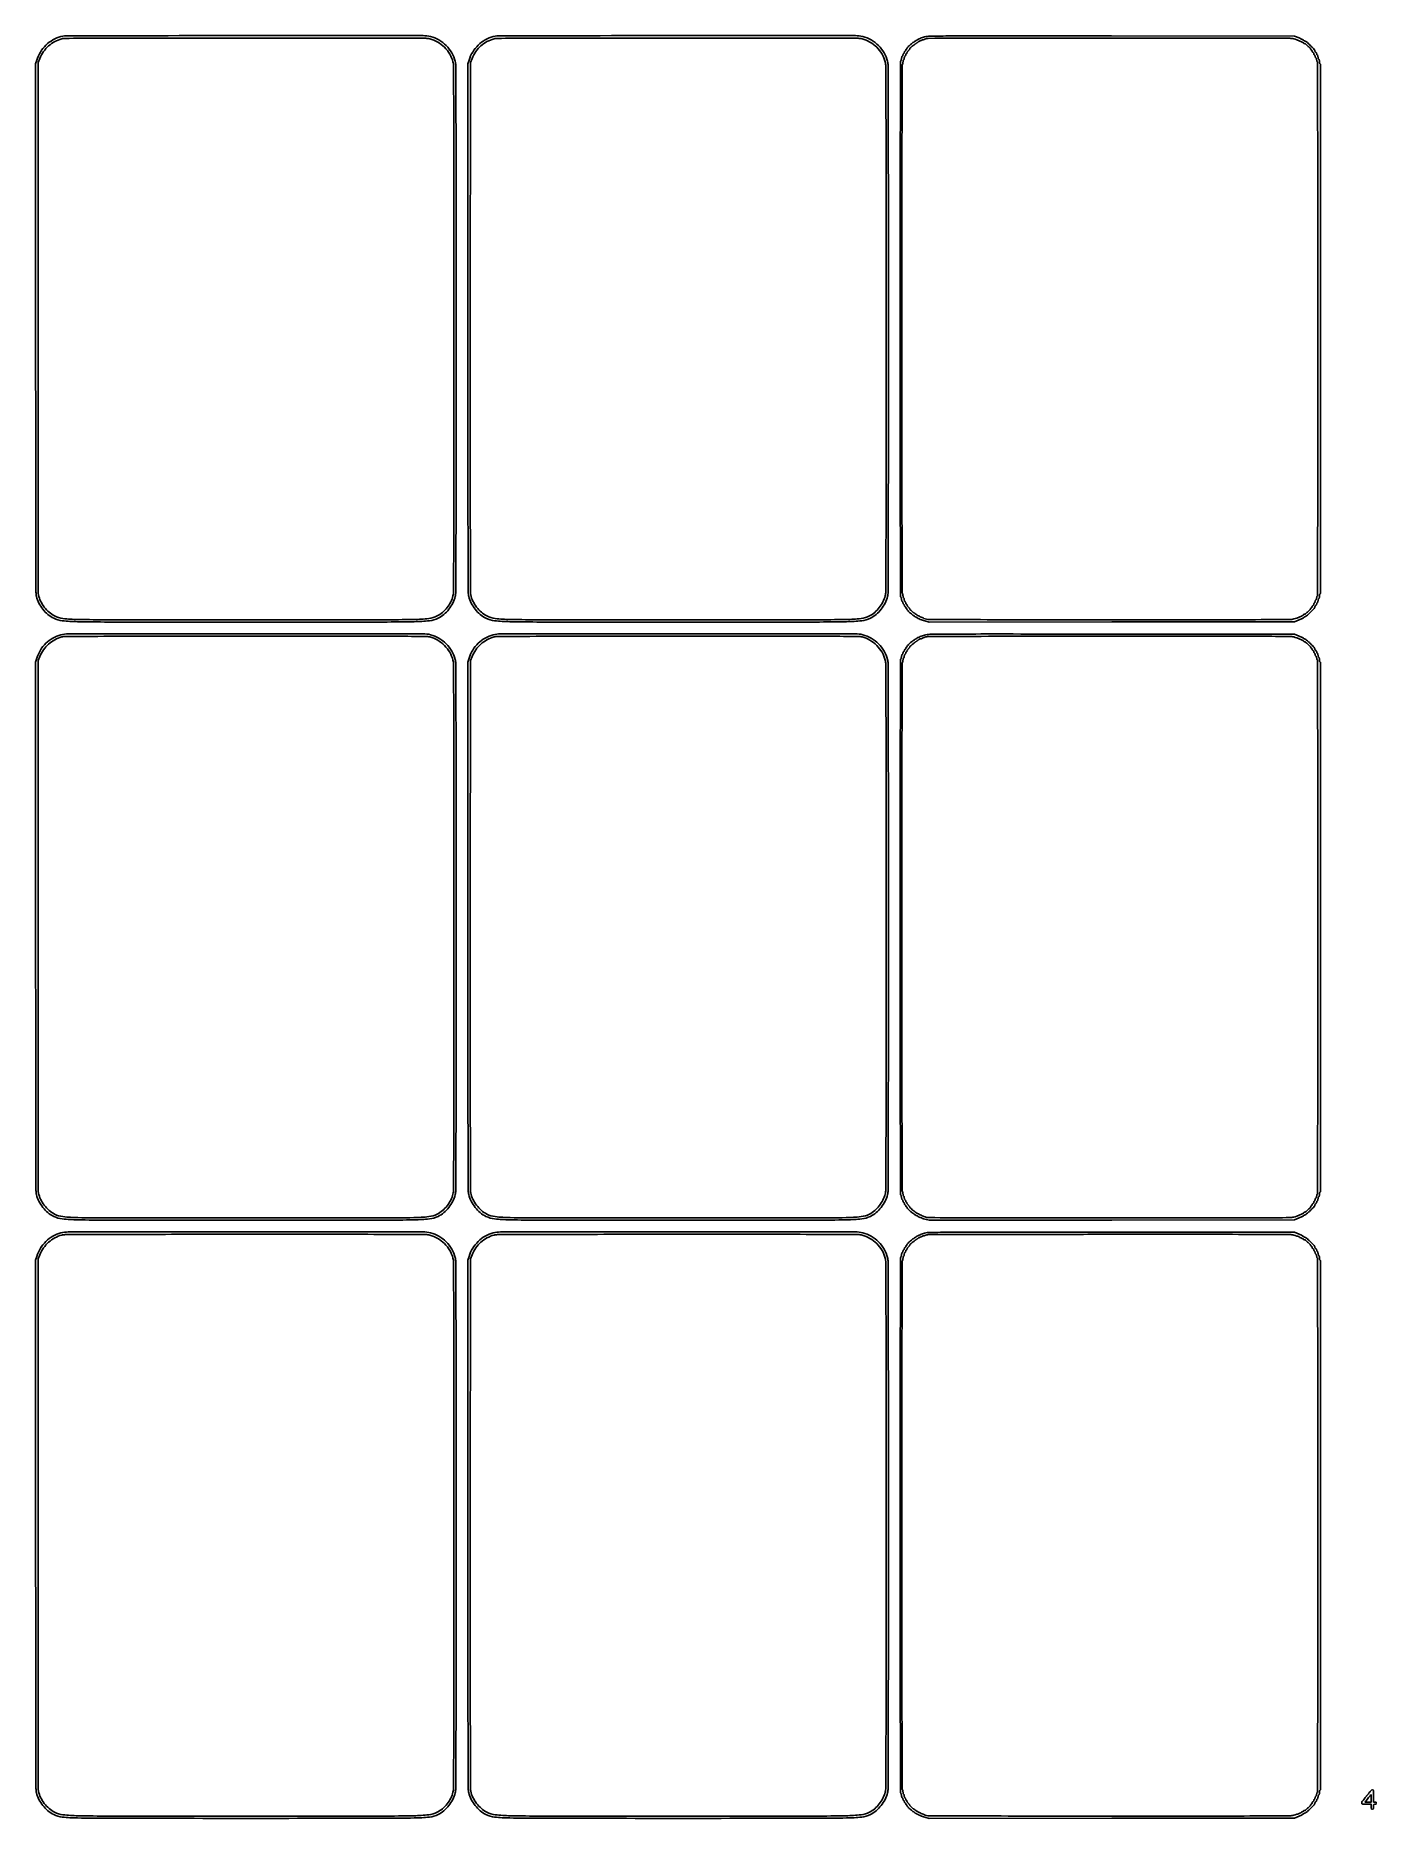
# Model space of a CAD drawing. Extents: x 5 to 207, y 6 to 274.
import ezdxf

# ---------------------------------------------------------------- set-up
doc = ezdxf.new("R2010")
doc.units = 0
doc.header["$MEASUREMENT"] = 0

msp = doc.modelspace()

# ---------------------------------------------------------------- linework, layer by layer
for points in [[(8.7984, 274.055805, 0.065323), (7.588419, 273.563802, 0.063948), (6.536622, 272.773502, 0.063438), (5.711768, 271.736586, 0.062472), (5.168082, 270.520739), (4.9914, 269.940777), (4.9914, 230.163163, 0.000081), (4.99512, 207.172171, 0.000711), (5.012886, 196.996982, 0.00031), (5.037401, 190.524914, 0.060953), (5.119031, 189.881324, 0.054545), (5.492955, 188.878489, 0.050364), (6.082999, 187.950858, 0.051021), (6.837654, 187.171227, 0.05959), (7.6986, 186.606324, 0.089729), (9.000192, 186.228289, 0.020984), (11.277015, 186.087582, 0.004814), (15.914194, 186.040601, 0.000126), (36.5895, 186.0354, 0.000126), (57.264806, 186.040601, 0.004814), (61.901985, 186.087582, 0.020984), (64.178808, 186.228289, 0.089729), (65.4804, 186.606324, 0.05959), (66.341346, 187.171227, 0.051021), (67.096001, 187.950858, 0.050364), (67.686045, 188.878489, 0.054545), (68.059969, 189.881324, 0.060951), (68.141594, 190.524862, 0.00031), (68.166114, 196.988502, 0.000712), (68.18388, 207.150847, 0.000081), (68.1876, 230.112, 0.000081), (68.18388, 253.073153, 0.000712), (68.166114, 263.235498, 0.00031), (68.141594, 269.699138, 0.060951), (68.059969, 270.342676, 0.068451), (67.547178, 271.609566, 0.066122), (66.706619, 272.707619, 0.066122), (65.608566, 273.548178, 0.068451), (64.341676, 274.060969, 0.062027), (63.231643, 274.199347, 0.000055), (36.561327, 274.199793, 0.000053), (9.875606, 274.19447, 0.063945)], [(64.249275, 273.720898, -0.068755), (65.418674, 273.237339, -0.064089), (66.444479, 272.445479, -0.064089), (67.236339, 271.419674, -0.068755), (67.719898, 270.250275, -0.062654), (67.803095, 269.612227, -0.000324), (67.827716, 263.249747, -0.000726), (67.845522, 253.190666, -0.00008), (67.8492, 230.112, -0.00008), (67.845522, 207.033334, -0.000726), (67.827716, 196.974253, -0.000324), (67.803095, 190.611773, -0.062654), (67.719898, 189.973725, -0.054027), (67.37351, 189.061098, -0.04865), (66.829603, 188.208642, -0.049), (66.135869, 187.483219, -0.056811), (65.3457, 186.946912, -0.09492), (64.086528, 186.566311, -0.021086), (61.83043, 186.426042, -0.004856), (57.224054, 186.378986, -0.000126), (36.5895, 186.3738, -0.000126), (15.954946, 186.378986, -0.004856), (11.34857, 186.426042, -0.021086), (9.092472, 186.566311, -0.09492), (7.8333, 186.946912, -0.060368), (7.016231, 187.50998, -0.048952), (6.291096, 188.289944, -0.049201), (5.735092, 189.191063, -0.062856), (5.420161, 190.113613, -0.050392), (5.371366, 190.586961, -0.00007), (5.354267, 199.664002, -0.00045), (5.344182, 211.615969, -0.000125), (5.349937, 230.3658), (5.3721, 270.1701), (5.616148, 270.7623, -0.053731), (6.178146, 271.795303, -0.058594), (6.933552, 272.651962, -0.059359), (7.857631, 273.301251, -0.057689), (8.917153, 273.722794, -0.064462), (9.437441, 273.793285, -0.000377), (14.320813, 273.818503, -0.000915), (21.700385, 273.83754, -0.000136), (36.550576, 273.844632, -0.000118), (52.331395, 273.844128, -0.00105), (59.288482, 273.827654, -0.000656), (63.629187, 273.802565, -0.062007)], [(73.7712, 274.055805, 0.065323), (72.561219, 273.563802, 0.063948), (71.509422, 272.773502, 0.063438), (70.684568, 271.736586, 0.062472), (70.140882, 270.520739), (69.9642, 269.940777), (69.9642, 230.163163, 0.000081), (69.96792, 207.172171, 0.000711), (69.985686, 196.996982, 0.00031), (70.010201, 190.524914, 0.060953), (70.091831, 189.881324, 0.054545), (70.465755, 188.878489, 0.050364), (71.055799, 187.950858, 0.051021), (71.810454, 187.171227, 0.05959), (72.6714, 186.606324, 0.089729), (73.972992, 186.228289, 0.020984), (76.249815, 186.087582, 0.004814), (80.886994, 186.040601, 0.000126), (101.5623, 186.0354, 0.000126), (122.237606, 186.040601, 0.004814), (126.874785, 186.087582, 0.020984), (129.151608, 186.228289, 0.089729), (130.4532, 186.606324, 0.05959), (131.314146, 187.171227, 0.051021), (132.068801, 187.950858, 0.050364), (132.658845, 188.878489, 0.054545), (133.032769, 189.881324, 0.060951), (133.114394, 190.524862, 0.00031), (133.138914, 196.988502, 0.000712), (133.15668, 207.150847, 0.000081), (133.1604, 230.112, 0.000081), (133.15668, 253.073153, 0.000712), (133.138914, 263.235498, 0.00031), (133.114394, 269.699138, 0.060951), (133.032769, 270.342676, 0.068451), (132.519978, 271.609566, 0.066122), (131.679419, 272.707619, 0.066122), (130.581366, 273.548178, 0.068451), (129.314476, 274.060969, 0.062027), (128.204443, 274.199347, 0.000055), (101.534127, 274.199793, 0.000053), (74.848406, 274.19447, 0.063945)], [(129.222075, 273.720898, -0.068755), (130.391474, 273.237339, -0.064089), (131.417279, 272.445479, -0.064089), (132.209139, 271.419674, -0.068755), (132.692698, 270.250275, -0.062654), (132.775895, 269.612227, -0.000324), (132.800516, 263.249747, -0.000726), (132.818322, 253.190666, -0.00008), (132.822, 230.112, -0.00008), (132.818322, 207.033334, -0.000726), (132.800516, 196.974253, -0.000324), (132.775895, 190.611773, -0.062654), (132.692698, 189.973725, -0.054027), (132.34631, 189.061098, -0.04865), (131.802403, 188.208642, -0.049), (131.108669, 187.483219, -0.056811), (130.3185, 186.946912, -0.09492), (129.059328, 186.566311, -0.021086), (126.80323, 186.426042, -0.004856), (122.196854, 186.378986, -0.000126), (101.5623, 186.3738, -0.000126), (80.927746, 186.378986, -0.004856), (76.32137, 186.426042, -0.021086), (74.065272, 186.566311, -0.09492), (72.8061, 186.946912, -0.060368), (71.989031, 187.50998, -0.048952), (71.263896, 188.289944, -0.049201), (70.707892, 189.191063, -0.062856), (70.392961, 190.113613, -0.050392), (70.344166, 190.586961, -0.00007), (70.327067, 199.664002, -0.00045), (70.316982, 211.615969, -0.000125), (70.322737, 230.3658), (70.3449, 270.1701), (70.588948, 270.7623, -0.053731), (71.150946, 271.795303, -0.058594), (71.906352, 272.651962, -0.059359), (72.830431, 273.301251, -0.057689), (73.889953, 273.722794, -0.064462), (74.410241, 273.793285, -0.000377), (79.293613, 273.818503, -0.000915), (86.673185, 273.83754, -0.000136), (101.523376, 273.844632, -0.000118), (117.304195, 273.844128, -0.00105), (124.261282, 273.827654, -0.000656), (128.601987, 273.802565, -0.062007)], [(138.575627, 274.008593, 0.02319), (138.283442, 273.9153, 0.013958), (137.94594, 273.779185, 0.013838), (137.610139, 273.621532, 0.019758), (137.322187, 273.461925, 0.023703), (136.857352, 273.148648, 0.020742), (136.402322, 272.779246, 0.014894), (136.023787, 272.424355, 0.199547), (135.9522, 272.252125, -0.088862), (135.945776, 272.216264, -0.094958), (135.927349, 272.18579, -0.099929), (135.899875, 272.165403, -0.11024), (135.8676, 272.1582, 0.148195), (135.835337, 272.148423, 0.098894), (135.807851, 272.120923, 0.082425), (135.789319, 272.079814, 0.064853), (135.783, 272.0313, -0.063559), (135.776807, 271.982782, -0.081496), (135.758622, 271.941677, -0.098464), (135.731661, 271.914174, -0.150892), (135.700012, 271.9044, 0.196992), (135.664432, 271.889816, 0.05533), (135.625808, 271.842272, 0.046776), (135.590353, 271.773869, 0.034719), (135.56394, 271.6929, -0.031538), (135.538092, 271.611917, -0.043524), (135.504293, 271.543528, -0.050787), (135.468062, 271.495619, -0.208396), (135.435429, 271.4814, 0.202466), (135.406603, 271.469229, 0.084282), (135.382157, 271.433768, 0.064406), (135.365543, 271.38132, 0.044563), (135.36, 271.31925, -0.051902), (135.353313, 271.255001, -0.057769), (135.333546, 271.195913, -0.065835), (135.304424, 271.150453, -0.137823), (135.269943, 271.127081, 0.198786), (135.23211, 271.094285, 0.03054), (135.192245, 271.000796, 0.030152), (135.156857, 270.878525, 0.02203), (135.131903, 270.739331, -0.018956), (135.108196, 270.60224, -0.02954), (135.076437, 270.486683, -0.029333), (135.041774, 270.401368, -0.28924), (135.010461, 270.3816, 0.413675), (134.979404, 270.3506, 0.000004), (134.958189, 258.766483, 0.000292), (134.942152, 245.832403, 0.000164), (134.937, 230.112, 0.000164), (134.942152, 214.391597, 0.000292), (134.958189, 201.457517, 0.000004), (134.979404, 189.8734, 0.413675), (135.010461, 189.8424, -0.28924), (135.041774, 189.822632, -0.029333), (135.076437, 189.737317, -0.02954), (135.108196, 189.62176, -0.018956), (135.131903, 189.484669, 0.02203), (135.156857, 189.345475, 0.030152), (135.192245, 189.223204, 0.03054), (135.23211, 189.129715, 0.198786), (135.269943, 189.096919, -0.137823), (135.304424, 189.073547, -0.065835), (135.333546, 189.028087, -0.057769), (135.353313, 188.968999, -0.051902), (135.36, 188.90475, 0.044563), (135.365543, 188.84268, 0.064406), (135.382157, 188.790232, 0.084282), (135.406603, 188.754771, 0.202466), (135.435429, 188.7426, -0.208396), (135.468062, 188.728381, -0.050787), (135.504293, 188.680472, -0.043524), (135.538092, 188.612083, -0.031538), (135.56394, 188.5311, 0.034719), (135.590353, 188.450131, 0.046776), (135.625808, 188.381728, 0.05533), (135.664432, 188.334184, 0.196992), (135.700012, 188.3196, -0.150892), (135.731661, 188.309826, -0.098464), (135.758622, 188.282323, -0.081496), (135.776807, 188.241218, -0.063559), (135.783, 188.1927, 0.064853), (135.789319, 188.144186, 0.082425), (135.807851, 188.103077, 0.098894), (135.835337, 188.075577, 0.148195), (135.8676, 188.0658, -0.11024), (135.899875, 188.058597, -0.099929), (135.927349, 188.03821, -0.094958), (135.945776, 188.007736, -0.088862), (135.9522, 187.971875, 0.199555), (136.023806, 187.799607, 0.014898), (136.402404, 187.444686, 0.020744), (136.857565, 187.075219, 0.023688), (137.322628, 186.761807, 0.019436), (137.625579, 186.593632, 0.016402), (137.958128, 186.439062, 0.016509), (138.29732, 186.307781, 0.020662), (138.620173, 186.209695), (139.297509, 186.034121), (166.748405, 186.055911), (194.1993, 186.0777), (194.89725, 186.365886, 0.008174), (195.164775, 186.481503, 0.012855), (195.390177, 186.590381, 0.006873), (195.572905, 186.687715, 0.273426), (195.5952, 186.725436, -0.157815), (195.60401, 186.752655, -0.097188), (195.628848, 186.775837, -0.079117), (195.665943, 186.791488, -0.060412), (195.709746, 186.7968, 0.146182), (195.824713, 186.831146, 0.023298), (196.017025, 186.970542, 0.019273), (196.271205, 187.19005, 0.007248), (196.6104, 187.515922, 0.005942), (196.947819, 187.857653, 0.023054), (197.144223, 188.081105, 0.036671), (197.254982, 188.242427, 0.132861), (197.2872, 188.361532, -0.086643), (197.296684, 188.415854, -0.066359), (197.324477, 188.46947, -0.065914), (197.365589, 188.514279, -0.082778), (197.4141, 188.542806, 0.098143), (197.462621, 188.573367, 0.066864), (197.503723, 188.624242, 0.064008), (197.531518, 188.686789, 0.07271), (197.541, 188.751651, -0.044123), (197.546421, 188.812957, -0.06393), (197.562675, 188.864756, -0.083732), (197.586586, 188.899795, -0.203985), (197.614787, 188.9118, 0.277998), (197.6466, 188.930969, 0.031218), (197.682795, 189.011205, 0.030734), (197.716602, 189.120528, 0.019977), (197.742687, 189.2502, -0.022653), (197.769491, 189.379855, -0.034344), (197.805462, 189.489195, -0.037096), (197.844693, 189.56825, -0.264949), (197.8804, 189.5886, 0.297409), (197.912775, 189.609726, 0.043099), (197.939442, 189.688005, 0.037255), (197.957949, 189.797311, 0.023315), (197.964, 189.927, -0.023598), (197.970124, 190.056687, -0.037669), (197.988851, 190.165995, -0.04382), (198.015849, 190.244161, -0.295869), (198.0486, 190.2654, 0.413581), (198.090722, 190.307431, 0.000009), (198.112005, 200.2482, 0.000394), (198.128362, 212.490364, 0.000137), (198.1332, 230.112, 0.000137), (198.128362, 247.733636, 0.000394), (198.112005, 259.9758, 0.000009), (198.090722, 269.916569, 0.413581), (198.0486, 269.9586, -0.295869), (198.015849, 269.979839, -0.04382), (197.988851, 270.058005, -0.037669), (197.970124, 270.167313, -0.023598), (197.964, 270.297, 0.023315), (197.957949, 270.426689, 0.037255), (197.939442, 270.535995, 0.043099), (197.912775, 270.614274, 0.297409), (197.8804, 270.6354, -0.264949), (197.844693, 270.65575, -0.037096), (197.805462, 270.734805, -0.034344), (197.769491, 270.844145, -0.022653), (197.742687, 270.9738, 0.019977), (197.716602, 271.103472, 0.030734), (197.682795, 271.212795, 0.031218), (197.6466, 271.293031, 0.277998), (197.614787, 271.3122, -0.203985), (197.586586, 271.324205, -0.083732), (197.562675, 271.359244, -0.06393), (197.546421, 271.411043, -0.044123), (197.541, 271.472349, 0.07271), (197.531518, 271.537211, 0.064008), (197.503723, 271.599758, 0.066864), (197.462621, 271.650633, 0.098143), (197.4141, 271.681194, -0.082778), (197.365589, 271.709721, -0.065914), (197.324477, 271.75453, -0.066359), (197.296684, 271.808146, -0.086643), (197.2872, 271.862468, 0.132861), (197.254982, 271.981573, 0.036671), (197.144223, 272.142895, 0.023054), (196.947819, 272.366347, 0.005942), (196.6104, 272.708078, 0.007248), (196.271205, 273.03395, 0.019273), (196.017025, 273.253458, 0.023298), (195.824713, 273.392854, 0.146182), (195.709746, 273.4272, -0.060412), (195.665943, 273.432512, -0.079117), (195.628848, 273.448163, -0.097188), (195.60401, 273.471345, -0.157815), (195.5952, 273.498564, 0.273426), (195.572905, 273.536285, 0.006873), (195.390177, 273.633619, 0.012855), (195.164775, 273.742497, 0.008174), (194.89725, 273.858114), (194.1993, 274.1463), (166.7043, 274.162646, 0.000081), (148.510542, 274.170507, 0.001437), (142.631309, 274.155201, 0.002177), (139.399832, 274.12343, 0.062206)], [(194.118076, 273.719009, -0.025404), (194.53979, 273.586087, -0.015241), (195.026254, 273.388047, -0.008742), (195.479581, 273.177627, -0.18145), (195.5811, 273.07076, 0.087329), (195.597592, 273.04531, 0.064012), (195.623512, 273.023752, 0.063077), (195.654498, 273.009167, 0.078646), (195.685883, 273.0042, -0.177959), (195.844717, 272.945819, -0.00992), (196.246, 272.590801, -0.009328), (196.635099, 272.218904, -0.199938), (196.695, 272.075095, 0.097263), (196.701453, 272.042235, 0.09751), (196.719851, 272.01429, 0.098351), (196.747316, 271.995578, 0.100842), (196.7796, 271.989, -0.151099), (196.811864, 271.979022, -0.09843), (196.839349, 271.950943, -0.081424), (196.857888, 271.908979, -0.063461), (196.8642, 271.859445, 0.088478), (196.873682, 271.806278, 0.06652), (196.901477, 271.753642, 0.065663), (196.942589, 271.709495, 0.081035), (196.9911, 271.681194, -0.098143), (197.039621, 271.650633, -0.066864), (197.080723, 271.599758, -0.064008), (197.108518, 271.537211, -0.07271), (197.118, 271.472349, 0.050854), (197.124249, 271.411069, 0.070807), (197.142851, 271.359244, 0.0909), (197.170307, 271.324396, 0.182536), (197.2026, 271.3122, -0.185417), (197.234898, 271.299797, -0.090018), (197.262349, 271.264273, -0.069864), (197.280956, 271.211477, -0.049879), (197.2872, 271.149043, 0.064082), (197.296432, 271.077307, 0.039128), (197.324477, 270.996536, 0.038656), (197.365516, 270.919536, 0.054664), (197.4141, 270.858986, -0.069264), (197.462737, 270.794619, -0.038968), (197.503723, 270.705459, -0.038047), (197.531668, 270.607144, -0.050261), (197.541, 270.514543, 0.037042), (197.547181, 270.431231, 0.055756), (197.565851, 270.360903, 0.073141), (197.593189, 270.312814, 0.230944), (197.6256, 270.297, -0.413587), (197.667723, 270.254967, -0.000009), (197.689005, 260.2296, -0.00039), (197.705362, 247.883548, -0.000136), (197.7102, 230.112, -0.000136), (197.705362, 212.340452, -0.00039), (197.689005, 199.9944, -0.000009), (197.667723, 189.969033, -0.413587), (197.6256, 189.927, 0.230944), (197.593189, 189.911186, 0.073141), (197.565851, 189.863097, 0.055756), (197.547181, 189.792769, 0.037042), (197.541, 189.709457, -0.050261), (197.531668, 189.616856, -0.038047), (197.503723, 189.518541, -0.038968), (197.462737, 189.429381, -0.069264), (197.4141, 189.365014, 0.054664), (197.365516, 189.304464, 0.038656), (197.324477, 189.227464, 0.039128), (197.296432, 189.146693, 0.064082), (197.2872, 189.074957, -0.049879), (197.280956, 189.012523, -0.069864), (197.262349, 188.959727, -0.090018), (197.234898, 188.924203, -0.185417), (197.2026, 188.9118, 0.182536), (197.170307, 188.899604, 0.0909), (197.142851, 188.864756, 0.070807), (197.124249, 188.812931, 0.050854), (197.118, 188.751651, -0.07271), (197.108518, 188.686789, -0.064008), (197.080723, 188.624242, -0.066864), (197.039621, 188.573367, -0.098143), (196.9911, 188.542806, 0.081035), (196.942589, 188.514505, 0.065663), (196.901477, 188.470358, 0.06652), (196.873682, 188.417722, 0.088478), (196.8642, 188.364555, -0.063461), (196.857888, 188.315021, -0.081424), (196.839349, 188.273057, -0.09843), (196.811864, 188.244978, -0.151099), (196.7796, 188.235, 0.100842), (196.747316, 188.228422, 0.098351), (196.719851, 188.20971, 0.09751), (196.701453, 188.181765, 0.097263), (196.695, 188.148905, -0.199938), (196.635099, 188.005096, -0.009328), (196.246, 187.633199, -0.00992), (195.844717, 187.278181, -0.177959), (195.685883, 187.2198, 0.078646), (195.654498, 187.214833, 0.063077), (195.623512, 187.200248, 0.064012), (195.597592, 187.17869, 0.087329), (195.5811, 187.15324, -0.18145), (195.479581, 187.046373, -0.008742), (195.026254, 186.835953, -0.015241), (194.53979, 186.637913, -0.025404), (194.118076, 186.504991, -0.061843), (193.486056, 186.421712, -0.000704), (189.217615, 186.395778, -0.00107), (182.326649, 186.378354, -0.000116), (166.453876, 186.375868, -0.000202), (154.330176, 186.381695, -0.000585), (145.936582, 186.398946, -0.00009), (139.290316, 186.421587, -0.055181), (138.9132, 186.464703, -0.041205), (138.510755, 186.592044, -0.014511), (137.956919, 186.837933, -0.013425), (137.428395, 187.108871, -0.06245), (137.151066, 187.30908, 0.012204), (137.08003, 187.372093, 0.016505), (137.012658, 187.425272, 0.013502), (136.954822, 187.465539, 0.146328), (136.927867, 187.4736, -0.189042), (136.852026, 187.503337, -0.00702), (136.625645, 187.7191, -0.006907), (136.405087, 187.94136, -0.194327), (136.3752, 188.015355, 0.153178), (136.364768, 188.048609, 0.014292), (136.313072, 188.118541, 0.017315), (136.244708, 188.199743, 0.01275), (136.1637, 188.284991, -0.026475), (136.08275, 188.374999, -0.028952), (136.014328, 188.47051, -0.030148), (135.966017, 188.558218, -0.111254), (135.9522, 188.619545, 0.066978), (135.945871, 188.666584, 0.083889), (135.927349, 188.706453, 0.099491), (135.899862, 188.733116, 0.143944), (135.8676, 188.7426, -0.154765), (135.835335, 188.752832, -0.09778), (135.807851, 188.781652, -0.080164), (135.789304, 188.824709, -0.061768), (135.783, 188.875543, 0.075276), (135.773903, 188.935626, 0.03846), (135.745723, 189.006711, 0.037117), (135.704667, 189.077024, 0.045706), (135.6561, 189.135386, -0.066186), (135.607477, 189.198921, -0.039096), (135.566477, 189.285362, -0.038434), (135.538519, 189.379772, -0.052818), (135.5292, 189.467743, 0.039287), (135.523009, 189.546416, 0.058452), (135.504349, 189.612847, 0.076865), (135.476982, 189.658087, 0.22187), (135.4446, 189.6732, -0.295869), (135.411849, 189.694439, -0.04382), (135.384851, 189.772605, -0.037669), (135.366124, 189.881913, -0.023598), (135.36, 190.0116, 0.023598), (135.353876, 190.141287, 0.037669), (135.335149, 190.250595, 0.04382), (135.308151, 190.328761, 0.295869), (135.2754, 190.35, -0.41358), (135.233279, 190.39203, -0.000009), (135.211995, 200.31165, -0.000394), (135.195638, 212.527841, -0.000138), (135.1908, 230.112, -0.000138), (135.195638, 247.696159, -0.000394), (135.211995, 259.91235, -0.000009), (135.233279, 269.83197, -0.41358), (135.2754, 269.874, 0.295869), (135.308151, 269.895239, 0.04382), (135.335149, 269.973405, 0.037669), (135.353876, 270.082713, 0.023598), (135.36, 270.2124, -0.023598), (135.366124, 270.342087, -0.037669), (135.384851, 270.451395, -0.04382), (135.411849, 270.529561, -0.295869), (135.4446, 270.5508, 0.22187), (135.476982, 270.565913, 0.076865), (135.504349, 270.611153, 0.058452), (135.523009, 270.677584, 0.039287), (135.5292, 270.756257, -0.052818), (135.538519, 270.844228, -0.038434), (135.566477, 270.938638, -0.039096), (135.607477, 271.025079, -0.066186), (135.6561, 271.088614, 0.045706), (135.704667, 271.146976, 0.037117), (135.745723, 271.217289, 0.03846), (135.773903, 271.288374, 0.075276), (135.783, 271.348457, -0.061768), (135.789304, 271.399291, -0.080164), (135.807851, 271.442348, -0.09778), (135.835335, 271.471168, -0.154765), (135.8676, 271.4814, 0.143944), (135.899862, 271.490884, 0.099491), (135.927349, 271.517547, 0.083889), (135.945871, 271.557416, 0.066978), (135.9522, 271.604455, -0.111254), (135.966017, 271.665782, -0.030148), (136.014328, 271.75349, -0.028952), (136.08275, 271.849001, -0.026475), (136.1637, 271.939009, 0.01275), (136.244708, 272.024257, 0.017315), (136.313072, 272.105459, 0.014292), (136.364768, 272.175391, 0.153178), (136.3752, 272.208645, -0.198201), (136.412948, 272.300131, -0.011637), (136.634561, 272.512824, -0.012361), (136.865182, 272.713819, -0.174785), (136.96663, 272.7504, 0.076179), (136.999246, 272.755398, 0.089394), (137.026923, 272.769893, 0.100745), (137.045425, 272.791453, 0.127792), (137.052, 272.81676, -0.201952), (137.066477, 272.851141, -0.021282), (137.132767, 272.910602, -0.023646), (137.22163, 272.976947, -0.016809), (137.32695, 273.043038, 0.007329), (137.435332, 273.108221, 0.009247), (137.533559, 273.171822, 0.007632), (137.613755, 273.227678, 0.070621), (137.6442, 273.256885, -0.128917), (137.738996, 273.328834, -0.004102), (138.190268, 273.511492, -0.008508), (138.634959, 273.678563, -0.027221), (138.938617, 273.768498, -0.057755), (139.161782, 273.794984, -0.000023), (147.120455, 273.816512, -0.000364), (155.962357, 273.833588, -0.000221), (166.411576, 273.84154, -0.000116), (182.319463, 273.842914, -0.001069), (189.215931, 273.827163, -0.000705), (193.485697, 273.802258, -0.061903)], [(8.7984, 184.126005, 0.065323), (7.588419, 183.634002, 0.063948), (6.536622, 182.843702, 0.063438), (5.711768, 181.806786, 0.062472), (5.168082, 180.590939), (4.9914, 180.010977), (4.9914, 140.233363, 0.000081), (4.99512, 117.242371, 0.000711), (5.012886, 107.067182, 0.00031), (5.037401, 100.595114, 0.060953), (5.119031, 99.951524, 0.054545), (5.492955, 98.948689, 0.050364), (6.082999, 98.021058, 0.051021), (6.837654, 97.241427, 0.05959), (7.6986, 96.676524, 0.089729), (9.000192, 96.298489, 0.020984), (11.277015, 96.157782, 0.004814), (15.914194, 96.110801, 0.000126), (36.5895, 96.1056, 0.000126), (57.264806, 96.110801, 0.004814), (61.901985, 96.157782, 0.020984), (64.178808, 96.298489, 0.089729), (65.4804, 96.676524, 0.05959), (66.341346, 97.241427, 0.051021), (67.096001, 98.021058, 0.050364), (67.686045, 98.948689, 0.054545), (68.059969, 99.951524, 0.060951), (68.141594, 100.595062, 0.00031), (68.166114, 107.058702, 0.000712), (68.18388, 117.221047, 0.000081), (68.1876, 140.1822, 0.000081), (68.18388, 163.143353, 0.000712), (68.166114, 173.305698, 0.00031), (68.141594, 179.769338, 0.060951), (68.059969, 180.412876, 0.068451), (67.547178, 181.679766, 0.066122), (66.706619, 182.777819, 0.066122), (65.608566, 183.618378, 0.068451), (64.341676, 184.131169, 0.062027), (63.231643, 184.269547, 0.000055), (36.561327, 184.269993, 0.000053), (9.875606, 184.26467, 0.063945)], [(64.249275, 183.791098, -0.068755), (65.418674, 183.307539, -0.064089), (66.444479, 182.515679, -0.064089), (67.236339, 181.489874, -0.068755), (67.719898, 180.320475, -0.062654), (67.803095, 179.682427, -0.000324), (67.827716, 173.319947, -0.000726), (67.845522, 163.260866, -0.00008), (67.8492, 140.1822, -0.00008), (67.845522, 117.103534, -0.000726), (67.827716, 107.044453, -0.000324), (67.803095, 100.681973, -0.062654), (67.719898, 100.043925, -0.054027), (67.37351, 99.131298, -0.04865), (66.829603, 98.278842, -0.049), (66.135869, 97.553419, -0.056811), (65.3457, 97.017112, -0.09492), (64.086528, 96.636511, -0.021086), (61.83043, 96.496242, -0.004856), (57.224054, 96.449186, -0.000126), (36.5895, 96.444, -0.000126), (15.954946, 96.449186, -0.004856), (11.34857, 96.496242, -0.021086), (9.092472, 96.636511, -0.09492), (7.8333, 97.017112, -0.060368), (7.016231, 97.58018, -0.048952), (6.291096, 98.360144, -0.049201), (5.735092, 99.261263, -0.062856), (5.420161, 100.183813, -0.050392), (5.371366, 100.657161, -0.00007), (5.354267, 109.734202, -0.00045), (5.344182, 121.686169, -0.000125), (5.349937, 140.436), (5.3721, 180.2403), (5.616148, 180.8325, -0.053731), (6.178146, 181.865503, -0.058594), (6.933552, 182.722162, -0.059359), (7.857631, 183.371451, -0.057689), (8.917153, 183.792994, -0.064462), (9.437441, 183.863485, -0.000377), (14.320813, 183.888703, -0.000915), (21.700385, 183.90774, -0.000136), (36.550576, 183.914832, -0.000118), (52.331395, 183.914328, -0.00105), (59.288482, 183.897854, -0.000656), (63.629187, 183.872765, -0.062007)], [(73.7712, 184.126005, 0.065323), (72.561219, 183.634002, 0.063948), (71.509422, 182.843702, 0.063438), (70.684568, 181.806786, 0.062472), (70.140882, 180.590939), (69.9642, 180.010977), (69.9642, 140.233363, 0.000081), (69.96792, 117.242371, 0.000711), (69.985686, 107.067182, 0.00031), (70.010201, 100.595114, 0.060953), (70.091831, 99.951524, 0.054545), (70.465755, 98.948689, 0.050364), (71.055799, 98.021058, 0.051021), (71.810454, 97.241427, 0.05959), (72.6714, 96.676524, 0.089729), (73.972992, 96.298489, 0.020984), (76.249815, 96.157782, 0.004814), (80.886994, 96.110801, 0.000126), (101.5623, 96.1056, 0.000126), (122.237606, 96.110801, 0.004814), (126.874785, 96.157782, 0.020984), (129.151608, 96.298489, 0.089729), (130.4532, 96.676524, 0.05959), (131.314146, 97.241427, 0.051021), (132.068801, 98.021058, 0.050364), (132.658845, 98.948689, 0.054545), (133.032769, 99.951524, 0.060951), (133.114394, 100.595062, 0.00031), (133.138914, 107.058702, 0.000712), (133.15668, 117.221047, 0.000081), (133.1604, 140.1822, 0.000081), (133.15668, 163.143353, 0.000712), (133.138914, 173.305698, 0.00031), (133.114394, 179.769338, 0.060951), (133.032769, 180.412876, 0.068451), (132.519978, 181.679766, 0.066122), (131.679419, 182.777819, 0.066122), (130.581366, 183.618378, 0.068451), (129.314476, 184.131169, 0.062027), (128.204443, 184.269547, 0.000055), (101.534127, 184.269993, 0.000053), (74.848406, 184.26467, 0.063945)], [(129.222075, 183.791098, -0.068755), (130.391474, 183.307539, -0.064089), (131.417279, 182.515679, -0.064089), (132.209139, 181.489874, -0.068755), (132.692698, 180.320475, -0.062654), (132.775895, 179.682427, -0.000324), (132.800516, 173.319947, -0.000726), (132.818322, 163.260866, -0.00008), (132.822, 140.1822, -0.00008), (132.818322, 117.103534, -0.000726), (132.800516, 107.044453, -0.000324), (132.775895, 100.681973, -0.062654), (132.692698, 100.043925, -0.054027), (132.34631, 99.131298, -0.04865), (131.802403, 98.278842, -0.049), (131.108669, 97.553419, -0.056811), (130.3185, 97.017112, -0.09492), (129.059328, 96.636511, -0.021086), (126.80323, 96.496242, -0.004856), (122.196854, 96.449186, -0.000126), (101.5623, 96.444, -0.000126), (80.927746, 96.449186, -0.004856), (76.32137, 96.496242, -0.021086), (74.065272, 96.636511, -0.09492), (72.8061, 97.017112, -0.060368), (71.989031, 97.58018, -0.048952), (71.263896, 98.360144, -0.049201), (70.707892, 99.261263, -0.062856), (70.392961, 100.183813, -0.050392), (70.344166, 100.657161, -0.00007), (70.327067, 109.734202, -0.00045), (70.316982, 121.686169, -0.000125), (70.322737, 140.436), (70.3449, 180.2403), (70.588948, 180.8325, -0.053731), (71.150946, 181.865503, -0.058594), (71.906352, 182.722162, -0.059359), (72.830431, 183.371451, -0.057689), (73.889953, 183.792994, -0.064462), (74.410241, 183.863485, -0.000377), (79.293613, 183.888703, -0.000915), (86.673185, 183.90774, -0.000136), (101.523376, 183.914832, -0.000118), (117.304195, 183.914328, -0.00105), (124.261282, 183.897854, -0.000656), (128.601987, 183.872765, -0.062007)], [(138.575627, 184.078793, 0.02319), (138.283442, 183.9855, 0.013958), (137.94594, 183.849385, 0.013838), (137.610139, 183.691732, 0.019758), (137.322187, 183.532125, 0.023703), (136.857352, 183.218848, 0.020742), (136.402322, 182.849446, 0.014894), (136.023787, 182.494555, 0.199547), (135.9522, 182.322325, -0.088862), (135.945776, 182.286464, -0.094958), (135.927349, 182.25599, -0.099929), (135.899875, 182.235603, -0.11024), (135.8676, 182.2284, 0.148195), (135.835337, 182.218623, 0.098894), (135.807851, 182.191123, 0.082425), (135.789319, 182.150014, 0.064853), (135.783, 182.1015, -0.063559), (135.776807, 182.052982, -0.081496), (135.758622, 182.011877, -0.098464), (135.731661, 181.984374, -0.150892), (135.700012, 181.9746, 0.196992), (135.664432, 181.960016, 0.05533), (135.625808, 181.912472, 0.046776), (135.590353, 181.844069, 0.034719), (135.56394, 181.7631, -0.031538), (135.538092, 181.682117, -0.043524), (135.504293, 181.613728, -0.050787), (135.468062, 181.565819, -0.208396), (135.435429, 181.5516, 0.202466), (135.406603, 181.539429, 0.084282), (135.382157, 181.503968, 0.064406), (135.365543, 181.45152, 0.044563), (135.36, 181.38945, -0.051902), (135.353313, 181.325201, -0.057769), (135.333546, 181.266113, -0.065835), (135.304424, 181.220653, -0.137823), (135.269943, 181.197281, 0.198786), (135.23211, 181.164485, 0.03054), (135.192245, 181.070996, 0.030152), (135.156857, 180.948725, 0.02203), (135.131903, 180.809531, -0.018956), (135.108196, 180.67244, -0.02954), (135.076437, 180.556883, -0.029333), (135.041774, 180.471568, -0.28924), (135.010461, 180.4518, 0.413675), (134.979404, 180.4208, 0.000004), (134.958189, 168.836683, 0.000292), (134.942152, 155.902603, 0.000164), (134.937, 140.1822, 0.000164), (134.942152, 124.461797, 0.000292), (134.958189, 111.527717, 0.000004), (134.979404, 99.9436, 0.413675), (135.010461, 99.9126, -0.28924), (135.041774, 99.892832, -0.029333), (135.076437, 99.807517, -0.02954), (135.108196, 99.69196, -0.018956), (135.131903, 99.554869, 0.02203), (135.156857, 99.415675, 0.030152), (135.192245, 99.293404, 0.03054), (135.23211, 99.199915, 0.198786), (135.269943, 99.167119, -0.137823), (135.304424, 99.143747, -0.065835), (135.333546, 99.098287, -0.057769), (135.353313, 99.039199, -0.051902), (135.36, 98.97495, 0.044563), (135.365543, 98.91288, 0.064406), (135.382157, 98.860432, 0.084282), (135.406603, 98.824971, 0.202466), (135.435429, 98.8128, -0.208396), (135.468062, 98.798581, -0.050787), (135.504293, 98.750672, -0.043524), (135.538092, 98.682283, -0.031538), (135.56394, 98.6013, 0.034719), (135.590353, 98.520331, 0.046776), (135.625808, 98.451928, 0.05533), (135.664432, 98.404384, 0.196992), (135.700012, 98.3898, -0.150892), (135.731661, 98.380026, -0.098464), (135.758622, 98.352523, -0.081496), (135.776807, 98.311418, -0.063559), (135.783, 98.2629, 0.064853), (135.789319, 98.214386, 0.082425), (135.807851, 98.173277, 0.098894), (135.835337, 98.145777, 0.148195), (135.8676, 98.136, -0.11024), (135.899875, 98.128797, -0.099929), (135.927349, 98.10841, -0.094958), (135.945776, 98.077936, -0.088862), (135.9522, 98.042075, 0.199555), (136.023806, 97.869807, 0.014898), (136.402404, 97.514886, 0.020744), (136.857565, 97.145419, 0.023688), (137.322628, 96.832007, 0.019436), (137.625579, 96.663832, 0.016402), (137.958128, 96.509262, 0.016509), (138.29732, 96.377981, 0.020662), (138.620173, 96.279895), (139.297509, 96.104321), (166.748405, 96.126111), (194.1993, 96.1479), (194.89725, 96.436086, 0.008174), (195.164775, 96.551703, 0.012855), (195.390177, 96.660581, 0.006873), (195.572905, 96.757915, 0.273426), (195.5952, 96.795636, -0.157815), (195.60401, 96.822855, -0.097188), (195.628848, 96.846037, -0.079117), (195.665943, 96.861688, -0.060412), (195.709746, 96.867, 0.146182), (195.824713, 96.901346, 0.023298), (196.017025, 97.040742, 0.019273), (196.271205, 97.26025, 0.007248), (196.6104, 97.586122, 0.005942), (196.947819, 97.927853, 0.023054), (197.144223, 98.151305, 0.036671), (197.254982, 98.312627, 0.132861), (197.2872, 98.431732, -0.086643), (197.296684, 98.486054, -0.066359), (197.324477, 98.53967, -0.065914), (197.365589, 98.584479, -0.082778), (197.4141, 98.613006, 0.098143), (197.462621, 98.643567, 0.066864), (197.503723, 98.694442, 0.064008), (197.531518, 98.756989, 0.07271), (197.541, 98.821851, -0.044123), (197.546421, 98.883157, -0.06393), (197.562675, 98.934956, -0.083732), (197.586586, 98.969995, -0.203985), (197.614787, 98.982, 0.277998), (197.6466, 99.001169, 0.031218), (197.682795, 99.081405, 0.030734), (197.716602, 99.190728, 0.019977), (197.742687, 99.3204, -0.022653), (197.769491, 99.450055, -0.034344), (197.805462, 99.559395, -0.037096), (197.844693, 99.63845, -0.264949), (197.8804, 99.6588, 0.297409), (197.912775, 99.679926, 0.043099), (197.939442, 99.758205, 0.037255), (197.957949, 99.867511, 0.023315), (197.964, 99.9972, -0.023598), (197.970124, 100.126887, -0.037669), (197.988851, 100.236195, -0.04382), (198.015849, 100.314361, -0.295869), (198.0486, 100.3356, 0.413581), (198.090722, 100.377631, 0.000009), (198.112005, 110.3184, 0.000394), (198.128362, 122.560564, 0.000137), (198.1332, 140.1822, 0.000137), (198.128362, 157.803836, 0.000394), (198.112005, 170.046, 0.000009), (198.090722, 179.986769, 0.413581), (198.0486, 180.0288, -0.295869), (198.015849, 180.050039, -0.04382), (197.988851, 180.128205, -0.037669), (197.970124, 180.237513, -0.023598), (197.964, 180.3672, 0.023315), (197.957949, 180.496889, 0.037255), (197.939442, 180.606195, 0.043099), (197.912775, 180.684474, 0.297409), (197.8804, 180.7056, -0.264949), (197.844693, 180.72595, -0.037096), (197.805462, 180.805005, -0.034344), (197.769491, 180.914345, -0.022653), (197.742687, 181.044, 0.019977), (197.716602, 181.173672, 0.030734), (197.682795, 181.282995, 0.031218), (197.6466, 181.363231, 0.277998), (197.614787, 181.3824, -0.203985), (197.586586, 181.394405, -0.083732), (197.562675, 181.429444, -0.06393), (197.546421, 181.481243, -0.044123), (197.541, 181.542549, 0.07271), (197.531518, 181.607411, 0.064008), (197.503723, 181.669958, 0.066864), (197.462621, 181.720833, 0.098143), (197.4141, 181.751394, -0.082778), (197.365589, 181.779921, -0.065914), (197.324477, 181.82473, -0.066359), (197.296684, 181.878346, -0.086643), (197.2872, 181.932668, 0.132861), (197.254982, 182.051773, 0.036671), (197.144223, 182.213095, 0.023054), (196.947819, 182.436547, 0.005942), (196.6104, 182.778278, 0.007248), (196.271205, 183.10415, 0.019273), (196.017025, 183.323658, 0.023298), (195.824713, 183.463054, 0.146182), (195.709746, 183.4974, -0.060412), (195.665943, 183.502712, -0.079117), (195.628848, 183.518363, -0.097188), (195.60401, 183.541545, -0.157815), (195.5952, 183.568764, 0.273426), (195.572905, 183.606485, 0.006873), (195.390177, 183.703819, 0.012855), (195.164775, 183.812697, 0.008174), (194.89725, 183.928314), (194.1993, 184.2165), (166.7043, 184.232846, 0.000081), (148.510542, 184.240707, 0.001437), (142.631309, 184.225401, 0.002177), (139.399832, 184.19363, 0.062206)], [(194.118076, 183.789209, -0.025404), (194.53979, 183.656287, -0.015241), (195.026254, 183.458247, -0.008742), (195.479581, 183.247827, -0.18145), (195.5811, 183.14096, 0.087329), (195.597592, 183.11551, 0.064012), (195.623512, 183.093952, 0.063077), (195.654498, 183.079367, 0.078646), (195.685883, 183.0744, -0.177959), (195.844717, 183.016019, -0.00992), (196.246, 182.661001, -0.009328), (196.635099, 182.289104, -0.199938), (196.695, 182.145295, 0.097263), (196.701453, 182.112435, 0.09751), (196.719851, 182.08449, 0.098351), (196.747316, 182.065778, 0.100842), (196.7796, 182.0592, -0.151099), (196.811864, 182.049222, -0.09843), (196.839349, 182.021143, -0.081424), (196.857888, 181.979179, -0.063461), (196.8642, 181.929645, 0.088478), (196.873682, 181.876478, 0.06652), (196.901477, 181.823842, 0.065663), (196.942589, 181.779695, 0.081035), (196.9911, 181.751394, -0.098143), (197.039621, 181.720833, -0.066864), (197.080723, 181.669958, -0.064008), (197.108518, 181.607411, -0.07271), (197.118, 181.542549, 0.050854), (197.124249, 181.481269, 0.070807), (197.142851, 181.429444, 0.0909), (197.170307, 181.394596, 0.182536), (197.2026, 181.3824, -0.185417), (197.234898, 181.369997, -0.090018), (197.262349, 181.334473, -0.069864), (197.280956, 181.281677, -0.049879), (197.2872, 181.219243, 0.064082), (197.296432, 181.147507, 0.039128), (197.324477, 181.066736, 0.038656), (197.365516, 180.989736, 0.054664), (197.4141, 180.929186, -0.069264), (197.462737, 180.864819, -0.038968), (197.503723, 180.775659, -0.038047), (197.531668, 180.677344, -0.050261), (197.541, 180.584743, 0.037042), (197.547181, 180.501431, 0.055756), (197.565851, 180.431103, 0.073141), (197.593189, 180.383014, 0.230944), (197.6256, 180.3672, -0.413587), (197.667723, 180.325167, -0.000009), (197.689005, 170.2998, -0.00039), (197.705362, 157.953748, -0.000136), (197.7102, 140.1822, -0.000136), (197.705362, 122.410652, -0.00039), (197.689005, 110.0646, -0.000009), (197.667723, 100.039233, -0.413587), (197.6256, 99.9972, 0.230944), (197.593189, 99.981386, 0.073141), (197.565851, 99.933297, 0.055756), (197.547181, 99.862969, 0.037042), (197.541, 99.779657, -0.050261), (197.531668, 99.687056, -0.038047), (197.503723, 99.588741, -0.038968), (197.462737, 99.499581, -0.069264), (197.4141, 99.435214, 0.054664), (197.365516, 99.374664, 0.038656), (197.324477, 99.297664, 0.039128), (197.296432, 99.216893, 0.064082), (197.2872, 99.145157, -0.049879), (197.280956, 99.082723, -0.069864), (197.262349, 99.029927, -0.090018), (197.234898, 98.994403, -0.185417), (197.2026, 98.982, 0.182536), (197.170307, 98.969804, 0.0909), (197.142851, 98.934956, 0.070807), (197.124249, 98.883131, 0.050854), (197.118, 98.821851, -0.07271), (197.108518, 98.756989, -0.064008), (197.080723, 98.694442, -0.066864), (197.039621, 98.643567, -0.098143), (196.9911, 98.613006, 0.081035), (196.942589, 98.584705, 0.065663), (196.901477, 98.540558, 0.06652), (196.873682, 98.487922, 0.088478), (196.8642, 98.434755, -0.063461), (196.857888, 98.385221, -0.081424), (196.839349, 98.343257, -0.09843), (196.811864, 98.315178, -0.151099), (196.7796, 98.3052, 0.100842), (196.747316, 98.298622, 0.098351), (196.719851, 98.27991, 0.09751), (196.701453, 98.251965, 0.097263), (196.695, 98.219105, -0.199938), (196.635099, 98.075296, -0.009328), (196.246, 97.703399, -0.00992), (195.844717, 97.348381, -0.177959), (195.685883, 97.29, 0.078646), (195.654498, 97.285033, 0.063077), (195.623512, 97.270448, 0.064012), (195.597592, 97.24889, 0.087329), (195.5811, 97.22344, -0.18145), (195.479581, 97.116573, -0.008742), (195.026254, 96.906153, -0.015241), (194.53979, 96.708113, -0.025404), (194.118076, 96.575191, -0.061843), (193.486056, 96.491912, -0.000704), (189.217615, 96.465978, -0.00107), (182.326649, 96.448554, -0.000116), (166.453876, 96.446068, -0.000202), (154.330176, 96.451895, -0.000585), (145.936582, 96.469146, -0.00009), (139.290316, 96.491787, -0.055181), (138.9132, 96.534903, -0.041205), (138.510755, 96.662244, -0.014511), (137.956919, 96.908133, -0.013425), (137.428395, 97.179071, -0.06245), (137.151066, 97.37928, 0.012204), (137.08003, 97.442293, 0.016505), (137.012658, 97.495472, 0.013502), (136.954822, 97.535739, 0.146328), (136.927867, 97.5438, -0.189042), (136.852026, 97.573537, -0.00702), (136.625645, 97.7893, -0.006907), (136.405087, 98.01156, -0.194327), (136.3752, 98.085555, 0.153178), (136.364768, 98.118809, 0.014292), (136.313072, 98.188741, 0.017315), (136.244708, 98.269943, 0.01275), (136.1637, 98.355191, -0.026475), (136.08275, 98.445199, -0.028952), (136.014328, 98.54071, -0.030148), (135.966017, 98.628418, -0.111254), (135.9522, 98.689745, 0.066978), (135.945871, 98.736784, 0.083889), (135.927349, 98.776653, 0.099491), (135.899862, 98.803316, 0.143944), (135.8676, 98.8128, -0.154765), (135.835335, 98.823032, -0.09778), (135.807851, 98.851852, -0.080164), (135.789304, 98.894909, -0.061768), (135.783, 98.945743, 0.075276), (135.773903, 99.005826, 0.03846), (135.745723, 99.076911, 0.037117), (135.704667, 99.147224, 0.045706), (135.6561, 99.205586, -0.066186), (135.607477, 99.269121, -0.039096), (135.566477, 99.355562, -0.038434), (135.538519, 99.449972, -0.052818), (135.5292, 99.537943, 0.039287), (135.523009, 99.616616, 0.058452), (135.504349, 99.683047, 0.076865), (135.476982, 99.728287, 0.22187), (135.4446, 99.7434, -0.295869), (135.411849, 99.764639, -0.04382), (135.384851, 99.842805, -0.037669), (135.366124, 99.952113, -0.023598), (135.36, 100.0818, 0.023598), (135.353876, 100.211487, 0.037669), (135.335149, 100.320795, 0.04382), (135.308151, 100.398961, 0.295869), (135.2754, 100.4202, -0.41358), (135.233279, 100.46223, -0.000009), (135.211995, 110.38185, -0.000394), (135.195638, 122.598041, -0.000138), (135.1908, 140.1822, -0.000138), (135.195638, 157.766359, -0.000394), (135.211995, 169.98255, -0.000009), (135.233279, 179.90217, -0.41358), (135.2754, 179.9442, 0.295869), (135.308151, 179.965439, 0.04382), (135.335149, 180.043605, 0.037669), (135.353876, 180.152913, 0.023598), (135.36, 180.2826, -0.023598), (135.366124, 180.412287, -0.037669), (135.384851, 180.521595, -0.04382), (135.411849, 180.599761, -0.295869), (135.4446, 180.621, 0.22187), (135.476982, 180.636113, 0.076865), (135.504349, 180.681353, 0.058452), (135.523009, 180.747784, 0.039287), (135.5292, 180.826457, -0.052818), (135.538519, 180.914428, -0.038434), (135.566477, 181.008838, -0.039096), (135.607477, 181.095279, -0.066186), (135.6561, 181.158814, 0.045706), (135.704667, 181.217176, 0.037117), (135.745723, 181.287489, 0.03846), (135.773903, 181.358574, 0.075276), (135.783, 181.418657, -0.061768), (135.789304, 181.469491, -0.080164), (135.807851, 181.512548, -0.09778), (135.835335, 181.541368, -0.154765), (135.8676, 181.5516, 0.143944), (135.899862, 181.561084, 0.099491), (135.927349, 181.587747, 0.083889), (135.945871, 181.627616, 0.066978), (135.9522, 181.674655, -0.111254), (135.966017, 181.735982, -0.030148), (136.014328, 181.82369, -0.028952), (136.08275, 181.919201, -0.026475), (136.1637, 182.009209, 0.01275), (136.244708, 182.094457, 0.017315), (136.313072, 182.175659, 0.014292), (136.364768, 182.245591, 0.153178), (136.3752, 182.278845, -0.198201), (136.412948, 182.370331, -0.011637), (136.634561, 182.583024, -0.012361), (136.865182, 182.784019, -0.174785), (136.96663, 182.8206, 0.076179), (136.999246, 182.825598, 0.089394), (137.026923, 182.840093, 0.100745), (137.045425, 182.861653, 0.127792), (137.052, 182.88696, -0.201952), (137.066477, 182.921341, -0.021282), (137.132767, 182.980802, -0.023646), (137.22163, 183.047147, -0.016809), (137.32695, 183.113238, 0.007329), (137.435332, 183.178421, 0.009247), (137.533559, 183.242022, 0.007632), (137.613755, 183.297878, 0.070621), (137.6442, 183.327085, -0.128917), (137.738996, 183.399034, -0.004102), (138.190268, 183.581692, -0.008508), (138.634959, 183.748763, -0.027221), (138.938617, 183.838698, -0.057755), (139.161782, 183.865184, -0.000023), (147.120455, 183.886712, -0.000364), (155.962357, 183.903788, -0.000221), (166.411576, 183.91174, -0.000116), (182.319463, 183.913114, -0.001069), (189.215931, 183.897363, -0.000705), (193.485697, 183.872458, -0.061903)], [(8.7984, 94.196205, 0.065323), (7.588419, 93.704202, 0.063948), (6.536622, 92.913902, 0.063438), (5.711768, 91.876986, 0.062472), (5.168082, 90.661139), (4.9914, 90.081177), (4.9914, 50.303563, 0.000081), (4.99512, 27.312571, 0.000711), (5.012886, 17.137382, 0.00031), (5.037401, 10.665314, 0.060953), (5.119031, 10.021724, 0.054545), (5.492955, 9.018889, 0.050364), (6.082999, 8.091258, 0.051021), (6.837654, 7.311627, 0.05959), (7.6986, 6.746724, 0.089729), (9.000192, 6.368689, 0.020984), (11.277015, 6.227982, 0.004814), (15.914194, 6.181001, 0.000126), (36.5895, 6.1758, 0.000126), (57.264806, 6.181001, 0.004814), (61.901985, 6.227982, 0.020984), (64.178808, 6.368689, 0.089729), (65.4804, 6.746724, 0.05959), (66.341346, 7.311627, 0.051021), (67.096001, 8.091258, 0.050364), (67.686045, 9.018889, 0.054545), (68.059969, 10.021724, 0.060951), (68.141594, 10.665262, 0.00031), (68.166114, 17.128902, 0.000712), (68.18388, 27.291247, 0.000081), (68.1876, 50.2524, 0.000081), (68.18388, 73.213553, 0.000712), (68.166114, 83.375898, 0.00031), (68.141594, 89.839538, 0.060951), (68.059969, 90.483076, 0.068451), (67.547178, 91.749966, 0.066122), (66.706619, 92.848019, 0.066122), (65.608566, 93.688578, 0.068451), (64.341676, 94.201369, 0.062027), (63.231643, 94.339747, 0.000055), (36.561327, 94.340193, 0.000053), (9.875606, 94.33487, 0.063945)], [(64.249275, 93.861298, -0.068755), (65.418674, 93.377739, -0.064089), (66.444479, 92.585879, -0.064089), (67.236339, 91.560074, -0.068755), (67.719898, 90.390675, -0.062654), (67.803095, 89.752627, -0.000324), (67.827716, 83.390147, -0.000726), (67.845522, 73.331066, -0.00008), (67.8492, 50.2524, -0.00008), (67.845522, 27.173734, -0.000726), (67.827716, 17.114653, -0.000324), (67.803095, 10.752173, -0.062654), (67.719898, 10.114125, -0.054027), (67.37351, 9.201498, -0.04865), (66.829603, 8.349042, -0.049), (66.135869, 7.623619, -0.056811), (65.3457, 7.087312, -0.09492), (64.086528, 6.706711, -0.021086), (61.83043, 6.566442, -0.004856), (57.224054, 6.519386, -0.000126), (36.5895, 6.5142, -0.000126), (15.954946, 6.519386, -0.004856), (11.34857, 6.566442, -0.021086), (9.092472, 6.706711, -0.09492), (7.8333, 7.087312, -0.060368), (7.016231, 7.65038, -0.048952), (6.291096, 8.430344, -0.049201), (5.735092, 9.331463, -0.062856), (5.420161, 10.254013, -0.050392), (5.371366, 10.727361, -0.00007), (5.354267, 19.804402, -0.00045), (5.344182, 31.756369, -0.000125), (5.349937, 50.5062), (5.3721, 90.3105), (5.616148, 90.9027, -0.053731), (6.178146, 91.935703, -0.058594), (6.933552, 92.792362, -0.059359), (7.857631, 93.441651, -0.057689), (8.917153, 93.863194, -0.064462), (9.437441, 93.933685, -0.000377), (14.320813, 93.958903, -0.000915), (21.700385, 93.97794, -0.000136), (36.550576, 93.985032, -0.000118), (52.331395, 93.984528, -0.00105), (59.288482, 93.968054, -0.000656), (63.629187, 93.942965, -0.062007)], [(73.7712, 94.196205, 0.065323), (72.561219, 93.704202, 0.063948), (71.509422, 92.913902, 0.063438), (70.684568, 91.876986, 0.062472), (70.140882, 90.661139), (69.9642, 90.081177), (69.9642, 50.303563, 0.000081), (69.96792, 27.312571, 0.000711), (69.985686, 17.137382, 0.00031), (70.010201, 10.665314, 0.060953), (70.091831, 10.021724, 0.054545), (70.465755, 9.018889, 0.050364), (71.055799, 8.091258, 0.051021), (71.810454, 7.311627, 0.05959), (72.6714, 6.746724, 0.089729), (73.972992, 6.368689, 0.020984), (76.249815, 6.227982, 0.004814), (80.886994, 6.181001, 0.000126), (101.5623, 6.1758, 0.000126), (122.237606, 6.181001, 0.004814), (126.874785, 6.227982, 0.020984), (129.151608, 6.368689, 0.089729), (130.4532, 6.746724, 0.05959), (131.314146, 7.311627, 0.051021), (132.068801, 8.091258, 0.050364), (132.658845, 9.018889, 0.054545), (133.032769, 10.021724, 0.060951), (133.114394, 10.665262, 0.00031), (133.138914, 17.128902, 0.000712), (133.15668, 27.291247, 0.000081), (133.1604, 50.2524, 0.000081), (133.15668, 73.213553, 0.000712), (133.138914, 83.375898, 0.00031), (133.114394, 89.839538, 0.060951), (133.032769, 90.483076, 0.068451), (132.519978, 91.749966, 0.066122), (131.679419, 92.848019, 0.066122), (130.581366, 93.688578, 0.068451), (129.314476, 94.201369, 0.062027), (128.204443, 94.339747, 0.000055), (101.534127, 94.340193, 0.000053), (74.848406, 94.33487, 0.063945)], [(129.222075, 93.861298, -0.068755), (130.391474, 93.377739, -0.064089), (131.417279, 92.585879, -0.064089), (132.209139, 91.560074, -0.068755), (132.692698, 90.390675, -0.062654), (132.775895, 89.752627, -0.000324), (132.800516, 83.390147, -0.000726), (132.818322, 73.331066, -0.00008), (132.822, 50.2524, -0.00008), (132.818322, 27.173734, -0.000726), (132.800516, 17.114653, -0.000324), (132.775895, 10.752173, -0.062654), (132.692698, 10.114125, -0.054027), (132.34631, 9.201498, -0.04865), (131.802403, 8.349042, -0.049), (131.108669, 7.623619, -0.056811), (130.3185, 7.087312, -0.09492), (129.059328, 6.706711, -0.021086), (126.80323, 6.566442, -0.004856), (122.196854, 6.519386, -0.000126), (101.5623, 6.5142, -0.000126), (80.927746, 6.519386, -0.004856), (76.32137, 6.566442, -0.021086), (74.065272, 6.706711, -0.09492), (72.8061, 7.087312, -0.060368), (71.989031, 7.65038, -0.048952), (71.263896, 8.430344, -0.049201), (70.707892, 9.331463, -0.062856), (70.392961, 10.254013, -0.050392), (70.344166, 10.727361, -0.00007), (70.327067, 19.804402, -0.00045), (70.316982, 31.756369, -0.000125), (70.322737, 50.5062), (70.3449, 90.3105), (70.588948, 90.9027, -0.053731), (71.150946, 91.935703, -0.058594), (71.906352, 92.792362, -0.059359), (72.830431, 93.441651, -0.057689), (73.889953, 93.863194, -0.064462), (74.410241, 93.933685, -0.000377), (79.293613, 93.958903, -0.000915), (86.673185, 93.97794, -0.000136), (101.523376, 93.985032, -0.000118), (117.304195, 93.984528, -0.00105), (124.261282, 93.968054, -0.000656), (128.601987, 93.942965, -0.062007)], [(138.575627, 94.148993, 0.02319), (138.283442, 94.0557, 0.013958), (137.94594, 93.919585, 0.013838), (137.610139, 93.761932, 0.019758), (137.322187, 93.602325, 0.023703), (136.857352, 93.289048, 0.020742), (136.402322, 92.919646, 0.014894), (136.023787, 92.564755, 0.199547), (135.9522, 92.392525, -0.088862), (135.945776, 92.356664, -0.094958), (135.927349, 92.32619, -0.099929), (135.899875, 92.305803, -0.11024), (135.8676, 92.2986, 0.148195), (135.835337, 92.288823, 0.098894), (135.807851, 92.261323, 0.082425), (135.789319, 92.220214, 0.064853), (135.783, 92.1717, -0.063559), (135.776807, 92.123182, -0.081496), (135.758622, 92.082077, -0.098464), (135.731661, 92.054574, -0.150892), (135.700012, 92.0448, 0.196992), (135.664432, 92.030216, 0.05533), (135.625808, 91.982672, 0.046776), (135.590353, 91.914269, 0.034719), (135.56394, 91.8333, -0.031538), (135.538092, 91.752317, -0.043524), (135.504293, 91.683928, -0.050787), (135.468062, 91.636019, -0.208396), (135.435429, 91.6218, 0.202466), (135.406603, 91.609629, 0.084282), (135.382157, 91.574168, 0.064406), (135.365543, 91.52172, 0.044563), (135.36, 91.45965, -0.051902), (135.353313, 91.395401, -0.057769), (135.333546, 91.336313, -0.065835), (135.304424, 91.290853, -0.137823), (135.269943, 91.267481, 0.198786), (135.23211, 91.234685, 0.03054), (135.192245, 91.141196, 0.030152), (135.156857, 91.018925, 0.02203), (135.131903, 90.879731, -0.018956), (135.108196, 90.74264, -0.02954), (135.076437, 90.627083, -0.029333), (135.041774, 90.541768, -0.28924), (135.010461, 90.522, 0.413675), (134.979404, 90.491, 0.000004), (134.958189, 78.906883, 0.000292), (134.942152, 65.972803, 0.000164), (134.937, 50.2524, 0.000164), (134.942152, 34.531997, 0.000292), (134.958189, 21.597917, 0.000004), (134.979404, 10.0138, 0.413675), (135.010461, 9.9828, -0.28924), (135.041774, 9.963032, -0.029333), (135.076437, 9.877717, -0.02954), (135.108196, 9.76216, -0.018956), (135.131903, 9.625069, 0.02203), (135.156857, 9.485875, 0.030152), (135.192245, 9.363604, 0.03054), (135.23211, 9.270115, 0.198786), (135.269943, 9.237319, -0.137823), (135.304424, 9.213947, -0.065835), (135.333546, 9.168487, -0.057769), (135.353313, 9.109399, -0.051902), (135.36, 9.04515, 0.044563), (135.365543, 8.98308, 0.064406), (135.382157, 8.930632, 0.084282), (135.406603, 8.895171, 0.202466), (135.435429, 8.883, -0.208396), (135.468062, 8.868781, -0.050787), (135.504293, 8.820872, -0.043524), (135.538092, 8.752483, -0.031538), (135.56394, 8.6715, 0.034719), (135.590353, 8.590531, 0.046776), (135.625808, 8.522128, 0.05533), (135.664432, 8.474584, 0.196992), (135.700012, 8.46, -0.150892), (135.731661, 8.450226, -0.098464), (135.758622, 8.422723, -0.081496), (135.776807, 8.381618, -0.063559), (135.783, 8.3331, 0.064853), (135.789319, 8.284586, 0.082425), (135.807851, 8.243477, 0.098894), (135.835337, 8.215977, 0.148195), (135.8676, 8.2062, -0.11024), (135.899875, 8.198997, -0.099929), (135.927349, 8.17861, -0.094958), (135.945776, 8.148136, -0.088862), (135.9522, 8.112275, 0.199555), (136.023806, 7.940007, 0.014898), (136.402404, 7.585086, 0.020744), (136.857565, 7.215619, 0.023688), (137.322628, 6.902207, 0.019436), (137.625579, 6.734032, 0.016402), (137.958128, 6.579462, 0.016509), (138.29732, 6.448181, 0.020662), (138.620173, 6.350095), (139.297509, 6.174521), (166.748405, 6.196311), (194.1993, 6.2181), (194.89725, 6.506286, 0.008174), (195.164775, 6.621903, 0.012855), (195.390177, 6.730781, 0.006873), (195.572905, 6.828115, 0.273426), (195.5952, 6.865836, -0.157815), (195.60401, 6.893055, -0.097188), (195.628848, 6.916237, -0.079117), (195.665943, 6.931888, -0.060412), (195.709746, 6.9372, 0.146182), (195.824713, 6.971546, 0.023298), (196.017025, 7.110942, 0.019273), (196.271205, 7.33045, 0.007248), (196.6104, 7.656322, 0.005942), (196.947819, 7.998053, 0.023054), (197.144223, 8.221505, 0.036671), (197.254982, 8.382827, 0.132861), (197.2872, 8.501932, -0.086643), (197.296684, 8.556254, -0.066359), (197.324477, 8.60987, -0.065914), (197.365589, 8.654679, -0.082778), (197.4141, 8.683206, 0.098143), (197.462621, 8.713767, 0.066864), (197.503723, 8.764642, 0.064008), (197.531518, 8.827189, 0.07271), (197.541, 8.892051, -0.044123), (197.546421, 8.953357, -0.06393), (197.562675, 9.005156, -0.083732), (197.586586, 9.040195, -0.203985), (197.614787, 9.0522, 0.277998), (197.6466, 9.071369, 0.031218), (197.682795, 9.151605, 0.030734), (197.716602, 9.260928, 0.019977), (197.742687, 9.3906, -0.022653), (197.769491, 9.520255, -0.034344), (197.805462, 9.629595, -0.037096), (197.844693, 9.70865, -0.264949), (197.8804, 9.729, 0.297409), (197.912775, 9.750126, 0.043099), (197.939442, 9.828405, 0.037255), (197.957949, 9.937711, 0.023315), (197.964, 10.0674, -0.023598), (197.970124, 10.197087, -0.037669), (197.988851, 10.306395, -0.04382), (198.015849, 10.384561, -0.295869), (198.0486, 10.4058, 0.413581), (198.090722, 10.447831, 0.000009), (198.112005, 20.3886, 0.000394), (198.128362, 32.630764, 0.000137), (198.1332, 50.2524, 0.000137), (198.128362, 67.874036, 0.000394), (198.112005, 80.1162, 0.000009), (198.090722, 90.056969, 0.413581), (198.0486, 90.099, -0.295869), (198.015849, 90.120239, -0.04382), (197.988851, 90.198405, -0.037669), (197.970124, 90.307713, -0.023598), (197.964, 90.4374, 0.023315), (197.957949, 90.567089, 0.037255), (197.939442, 90.676395, 0.043099), (197.912775, 90.754674, 0.297409), (197.8804, 90.7758, -0.264949), (197.844693, 90.79615, -0.037096), (197.805462, 90.875205, -0.034344), (197.769491, 90.984545, -0.022653), (197.742687, 91.1142, 0.019977), (197.716602, 91.243872, 0.030734), (197.682795, 91.353195, 0.031218), (197.6466, 91.433431, 0.277998), (197.614787, 91.4526, -0.203985), (197.586586, 91.464605, -0.083732), (197.562675, 91.499644, -0.06393), (197.546421, 91.551443, -0.044123), (197.541, 91.612749, 0.07271), (197.531518, 91.677611, 0.064008), (197.503723, 91.740158, 0.066864), (197.462621, 91.791033, 0.098143), (197.4141, 91.821594, -0.082778), (197.365589, 91.850121, -0.065914), (197.324477, 91.89493, -0.066359), (197.296684, 91.948546, -0.086643), (197.2872, 92.002868, 0.132861), (197.254982, 92.121973, 0.036671), (197.144223, 92.283295, 0.023054), (196.947819, 92.506747, 0.005942), (196.6104, 92.848478, 0.007248), (196.271205, 93.17435, 0.019273), (196.017025, 93.393858, 0.023298), (195.824713, 93.533254, 0.146182), (195.709746, 93.5676, -0.060412), (195.665943, 93.572912, -0.079117), (195.628848, 93.588563, -0.097188), (195.60401, 93.611745, -0.157815), (195.5952, 93.638964, 0.273426), (195.572905, 93.676685, 0.006873), (195.390177, 93.774019, 0.012855), (195.164775, 93.882897, 0.008174), (194.89725, 93.998514), (194.1993, 94.2867), (166.7043, 94.303046, 0.000081), (148.510542, 94.310907, 0.001437), (142.631309, 94.295601, 0.002177), (139.399832, 94.26383, 0.062206)], [(194.118076, 93.859409, -0.025404), (194.53979, 93.726487, -0.015241), (195.026254, 93.528447, -0.008742), (195.479581, 93.318027, -0.18145), (195.5811, 93.21116, 0.087329), (195.597592, 93.18571, 0.064012), (195.623512, 93.164152, 0.063077), (195.654498, 93.149567, 0.078646), (195.685883, 93.1446, -0.177959), (195.844717, 93.086219, -0.00992), (196.246, 92.731201, -0.009328), (196.635099, 92.359304, -0.199938), (196.695, 92.215495, 0.097263), (196.701453, 92.182635, 0.09751), (196.719851, 92.15469, 0.098351), (196.747316, 92.135978, 0.100842), (196.7796, 92.1294, -0.151099), (196.811864, 92.119422, -0.09843), (196.839349, 92.091343, -0.081424), (196.857888, 92.049379, -0.063461), (196.8642, 91.999845, 0.088478), (196.873682, 91.946678, 0.06652), (196.901477, 91.894042, 0.065663), (196.942589, 91.849895, 0.081035), (196.9911, 91.821594, -0.098143), (197.039621, 91.791033, -0.066864), (197.080723, 91.740158, -0.064008), (197.108518, 91.677611, -0.07271), (197.118, 91.612749, 0.050854), (197.124249, 91.551469, 0.070807), (197.142851, 91.499644, 0.0909), (197.170307, 91.464796, 0.182536), (197.2026, 91.4526, -0.185417), (197.234898, 91.440197, -0.090018), (197.262349, 91.404673, -0.069864), (197.280956, 91.351877, -0.049879), (197.2872, 91.289443, 0.064082), (197.296432, 91.217707, 0.039128), (197.324477, 91.136936, 0.038656), (197.365516, 91.059936, 0.054664), (197.4141, 90.999386, -0.069264), (197.462737, 90.935019, -0.038968), (197.503723, 90.845859, -0.038047), (197.531668, 90.747544, -0.050261), (197.541, 90.654943, 0.037042), (197.547181, 90.571631, 0.055756), (197.565851, 90.501303, 0.073141), (197.593189, 90.453214, 0.230944), (197.6256, 90.4374, -0.413587), (197.667723, 90.395367, -0.000009), (197.689005, 80.37, -0.00039), (197.705362, 68.023948, -0.000136), (197.7102, 50.2524, -0.000136), (197.705362, 32.480852, -0.00039), (197.689005, 20.1348, -0.000009), (197.667723, 10.109433, -0.413587), (197.6256, 10.0674, 0.230944), (197.593189, 10.051586, 0.073141), (197.565851, 10.003497, 0.055756), (197.547181, 9.933169, 0.037042), (197.541, 9.849857, -0.050261), (197.531668, 9.757256, -0.038047), (197.503723, 9.658941, -0.038968), (197.462737, 9.569781, -0.069264), (197.4141, 9.505414, 0.054664), (197.365516, 9.444864, 0.038656), (197.324477, 9.367864, 0.039128), (197.296432, 9.287093, 0.064082), (197.2872, 9.215357, -0.049879), (197.280956, 9.152923, -0.069864), (197.262349, 9.100127, -0.090018), (197.234898, 9.064603, -0.185417), (197.2026, 9.0522, 0.182536), (197.170307, 9.040004, 0.0909), (197.142851, 9.005156, 0.070807), (197.124249, 8.953331, 0.050854), (197.118, 8.892051, -0.07271), (197.108518, 8.827189, -0.064008), (197.080723, 8.764642, -0.066864), (197.039621, 8.713767, -0.098143), (196.9911, 8.683206, 0.081035), (196.942589, 8.654905, 0.065663), (196.901477, 8.610758, 0.06652), (196.873682, 8.558122, 0.088478), (196.8642, 8.504955, -0.063461), (196.857888, 8.455421, -0.081424), (196.839349, 8.413457, -0.09843), (196.811864, 8.385378, -0.151099), (196.7796, 8.3754, 0.100842), (196.747316, 8.368822, 0.098351), (196.719851, 8.35011, 0.09751), (196.701453, 8.322165, 0.097263), (196.695, 8.289305, -0.199938), (196.635099, 8.145496, -0.009328), (196.246, 7.773599, -0.00992), (195.844717, 7.418581, -0.177959), (195.685883, 7.3602, 0.078646), (195.654498, 7.355233, 0.063077), (195.623512, 7.340648, 0.064012), (195.597592, 7.31909, 0.087329), (195.5811, 7.29364, -0.18145), (195.479581, 7.186773, -0.008742), (195.026254, 6.976353, -0.015241), (194.53979, 6.778313, -0.025404), (194.118076, 6.645391, -0.061843), (193.486056, 6.562112, -0.000704), (189.217615, 6.536178, -0.00107), (182.326649, 6.518754, -0.000116), (166.453876, 6.516268, -0.000202), (154.330176, 6.522095, -0.000585), (145.936582, 6.539346, -0.00009), (139.290316, 6.561987, -0.055181), (138.9132, 6.605103, -0.041205), (138.510755, 6.732444, -0.014511), (137.956919, 6.978333, -0.013425), (137.428395, 7.249271, -0.06245), (137.151066, 7.44948, 0.012204), (137.08003, 7.512493, 0.016505), (137.012658, 7.565672, 0.013502), (136.954822, 7.605939, 0.146328), (136.927867, 7.614, -0.189042), (136.852026, 7.643737, -0.00702), (136.625645, 7.8595, -0.006907), (136.405087, 8.08176, -0.194327), (136.3752, 8.155755, 0.153178), (136.364768, 8.189009, 0.014292), (136.313072, 8.258941, 0.017315), (136.244708, 8.340143, 0.01275), (136.1637, 8.425391, -0.026475), (136.08275, 8.515399, -0.028952), (136.014328, 8.61091, -0.030148), (135.966017, 8.698618, -0.111254), (135.9522, 8.759945, 0.066978), (135.945871, 8.806984, 0.083889), (135.927349, 8.846853, 0.099491), (135.899862, 8.873516, 0.143944), (135.8676, 8.883, -0.154765), (135.835335, 8.893232, -0.09778), (135.807851, 8.922052, -0.080164), (135.789304, 8.965109, -0.061768), (135.783, 9.015943, 0.075276), (135.773903, 9.076026, 0.03846), (135.745723, 9.147111, 0.037117), (135.704667, 9.217424, 0.045706), (135.6561, 9.275786, -0.066186), (135.607477, 9.339321, -0.039096), (135.566477, 9.425762, -0.038434), (135.538519, 9.520172, -0.052818), (135.5292, 9.608143, 0.039287), (135.523009, 9.686816, 0.058452), (135.504349, 9.753247, 0.076865), (135.476982, 9.798487, 0.22187), (135.4446, 9.8136, -0.295869), (135.411849, 9.834839, -0.04382), (135.384851, 9.913005, -0.037669), (135.366124, 10.022313, -0.023598), (135.36, 10.152, 0.023598), (135.353876, 10.281687, 0.037669), (135.335149, 10.390995, 0.04382), (135.308151, 10.469161, 0.295869), (135.2754, 10.4904, -0.41358), (135.233279, 10.53243, -0.000009), (135.211995, 20.45205, -0.000394), (135.195638, 32.668241, -0.000138), (135.1908, 50.2524, -0.000138), (135.195638, 67.836559, -0.000394), (135.211995, 80.05275, -0.000009), (135.233279, 89.97237, -0.41358), (135.2754, 90.0144, 0.295869), (135.308151, 90.035639, 0.04382), (135.335149, 90.113805, 0.037669), (135.353876, 90.223113, 0.023598), (135.36, 90.3528, -0.023598), (135.366124, 90.482487, -0.037669), (135.384851, 90.591795, -0.04382), (135.411849, 90.669961, -0.295869), (135.4446, 90.6912, 0.22187), (135.476982, 90.706313, 0.076865), (135.504349, 90.751553, 0.058452), (135.523009, 90.817984, 0.039287), (135.5292, 90.896657, -0.052818), (135.538519, 90.984628, -0.038434), (135.566477, 91.079038, -0.039096), (135.607477, 91.165479, -0.066186), (135.6561, 91.229014, 0.045706), (135.704667, 91.287376, 0.037117), (135.745723, 91.357689, 0.03846), (135.773903, 91.428774, 0.075276), (135.783, 91.488857, -0.061768), (135.789304, 91.539691, -0.080164), (135.807851, 91.582748, -0.09778), (135.835335, 91.611568, -0.154765), (135.8676, 91.6218, 0.143944), (135.899862, 91.631284, 0.099491), (135.927349, 91.657947, 0.083889), (135.945871, 91.697816, 0.066978), (135.9522, 91.744855, -0.111254), (135.966017, 91.806182, -0.030148), (136.014328, 91.89389, -0.028952), (136.08275, 91.989401, -0.026475), (136.1637, 92.079409, 0.01275), (136.244708, 92.164657, 0.017315), (136.313072, 92.245859, 0.014292), (136.364768, 92.315791, 0.153178), (136.3752, 92.349045, -0.198201), (136.412948, 92.440531, -0.011637), (136.634561, 92.653224, -0.012361), (136.865182, 92.854219, -0.174785), (136.96663, 92.8908, 0.076179), (136.999246, 92.895798, 0.089394), (137.026923, 92.910293, 0.100745), (137.045425, 92.931853, 0.127792), (137.052, 92.95716, -0.201952), (137.066477, 92.991541, -0.021282), (137.132767, 93.051002, -0.023646), (137.22163, 93.117347, -0.016809), (137.32695, 93.183438, 0.007329), (137.435332, 93.248621, 0.009247), (137.533559, 93.312222, 0.007632), (137.613755, 93.368078, 0.070621), (137.6442, 93.397285, -0.128917), (137.738996, 93.469234, -0.004102), (138.190268, 93.651892, -0.008508), (138.634959, 93.818963, -0.027221), (138.938617, 93.908898, -0.057755), (139.161782, 93.935384, -0.000023), (147.120455, 93.956912, -0.000364), (155.962357, 93.973988, -0.000221), (166.411576, 93.98194, -0.000116), (182.319463, 93.983314, -0.001069), (189.215931, 93.967563, -0.000705), (193.485697, 93.942658, -0.061903)], [(205.448472, 10.04625, -0.001854), (205.317387, 9.873014, -0.002639), (205.199538, 9.720143, -0.00147), (205.098942, 9.591848, -0.038838), (205.069352, 9.5598, 0.035238), (205.040185, 9.528663, 0.001704), (204.950978, 9.418095, 0.002771), (204.846115, 9.285717, 0.001993), (204.730443, 9.1368, -0.006477), (204.61343, 8.988913, -0.008979), (204.504488, 8.859647, -0.006069), (204.41048, 8.754681, -0.103796), (204.373079, 8.7279, 0.181969), (204.348335, 8.703686, 0.041889), (204.327823, 8.647927, 0.037992), (204.3137, 8.575592, 0.029226), (204.309, 8.49525, 0.107747), (204.334559, 8.378021, 0.219544), (204.40454, 8.317963, 0.065176), (204.561932, 8.294685, 0.004167), (205.0281, 8.2908), (205.7472, 8.2908), (205.7472, 7.9101, 0.013964), (205.753059, 7.700342, 0.090841), (205.77775, 7.598138, 0.188085), (205.828795, 7.547566, 0.102588), (205.9164, 7.5294, 0.102588), (206.004005, 7.547566, 0.188085), (206.05505, 7.598138, 0.090841), (206.079741, 7.700342, 0.013964), (206.0856, 7.9101, -0.012699), (206.091359, 8.136818, -0.114574), (206.1185, 8.23158, -0.210352), (206.178088, 8.276789, -0.058662), (206.2971, 8.2908, 0.044917), (206.397162, 8.299807, 0.124434), (206.461012, 8.32887, 0.149477), (206.496539, 8.380877, 0.07578), (206.5086, 8.46, 0.07578), (206.496539, 8.539123, 0.149477), (206.461012, 8.59113, 0.124434), (206.397162, 8.620193, 0.044917), (206.2971, 8.6292), (206.0856, 8.6292), (206.0856, 9.5598, 0.003761), (206.081472, 10.108565, 0.036684), (206.061, 10.339605, 0.118146), (206.015072, 10.449176, 0.239075), (205.933784, 10.4904, 0.160296), (205.854793, 10.464408, 0.026347), (205.729001, 10.360913, 0.026475), (205.588123, 10.217567, 0.019934)], [(205.7472, 9.1791), (205.7472, 8.6292), (205.279419, 8.6292), (204.811637, 8.6292), (205.2523, 9.1791, -0.00281), (205.423187, 9.389911, -0.004519), (205.571483, 9.567467, -0.001048), (205.702624, 9.720976, -0.218826), (205.720081, 9.729, -0.397113), (205.731061, 9.718646, -0.002365), (205.739234, 9.567467, -0.007697), (205.745251, 9.389955, -0.004622)]]:
    msp.add_lwpolyline(points, format="xyb", close=True)

doc.saveas('drawing.dxf')
